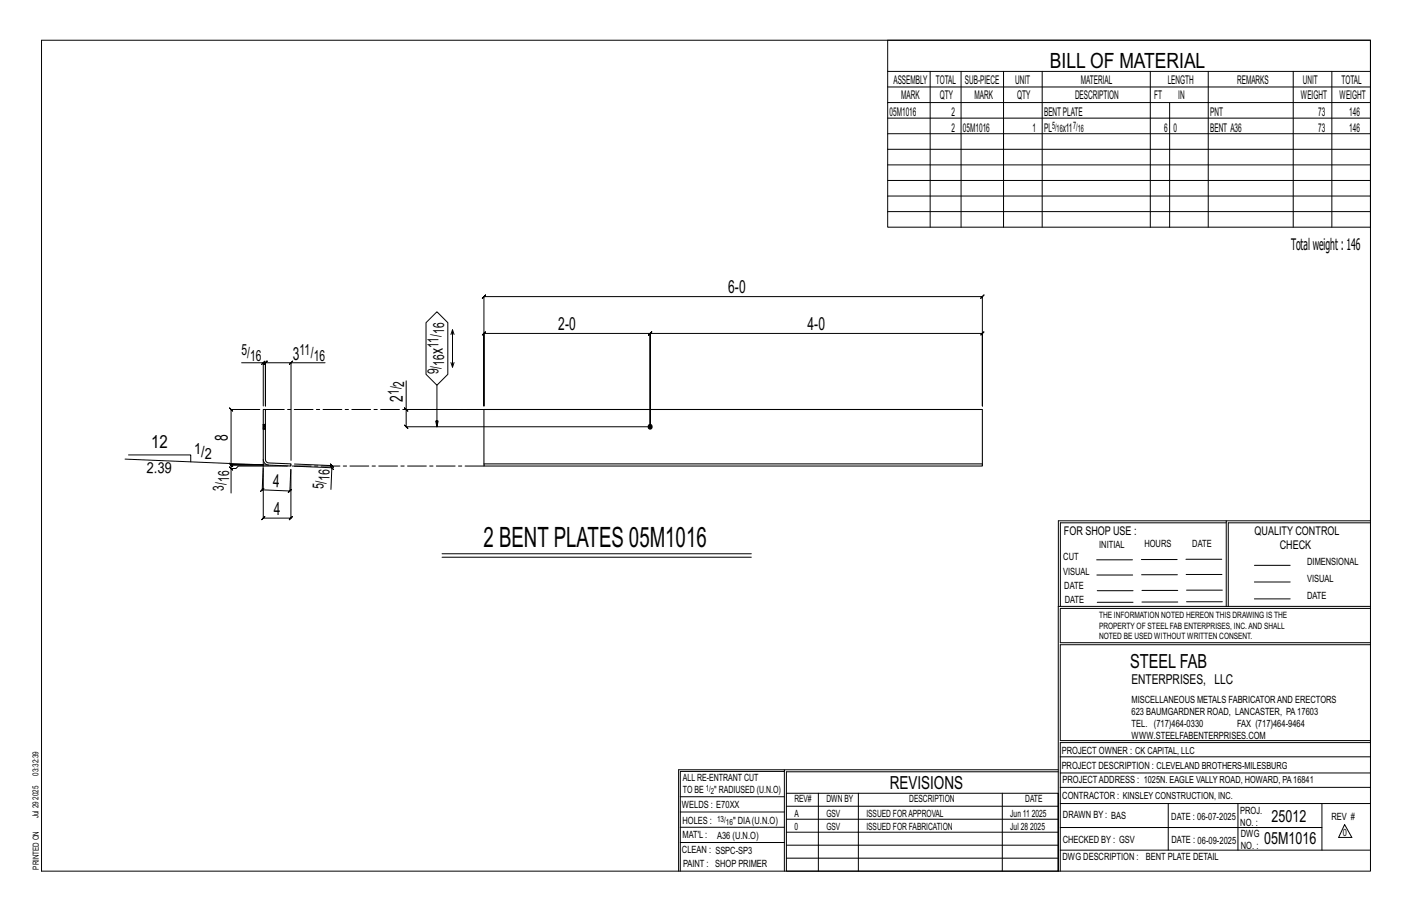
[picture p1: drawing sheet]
<svg xmlns="http://www.w3.org/2000/svg" width="432mm" height="279mm" viewBox="0 0 432 279" stroke-linecap="round" stroke-linejoin="round" font-family="sans-serif">
<defs><g id="words">
<text font-size="8.6" x="147.9" y="167.3">2 BENT PLATES 05M1016</text>
<text font-size="6.4" x="321.1" y="20.7">BILL OF MATERIAL</text>
<text font-size="5.9" x="345.6" y="204.1">STEEL FAB</text>
<g font-size="5.5">
<text x="222.7" y="89.7">6-0</text>
<text x="170.7" y="100.9">2-0</text>
<text x="247" y="100.9">4-0</text>
<text x="89.5" y="109.9">3</text>
<text x="135.4" y="108.3" transform="rotate(-90 135.4 108.3)">x</text>
<text x="123.2" y="122.8" transform="rotate(-90 123.2 122.8)">2</text>
<text x="46.2" y="137">12</text>
<text x="69.7" y="134.7" transform="rotate(-90 69.7 134.7)">8</text>
<text x="83.4" y="148.9" transform="rotate(2 83.4 148.9)">4</text>
<text x="83.7" y="157.4">4</text>
<text x="272.2" y="241.1">REVISIONS</text>
</g>
<g font-size="5.1">
<text x="388.9" y="251.3">25012</text>
<text x="386.6" y="258.1">05M1016</text>
</g>
<text font-size="4.9" x="394.8" y="76.4">Totalweight : 146</text>
<g font-size="4.7">
<text x="134.1" y="106.5" transform="rotate(-90 134.1 106.5)">11/</text>
<text x="135.8" y="102.1" transform="rotate(-90 135.8 102.1)">16</text>
<text x="73.9" y="108.7">5/</text>
<text x="76.5" y="110.3">16</text>
<text x="91.6" y="108.7">11/</text>
<text x="95.9" y="110.3">16</text>
<text x="135.8" y="111.8" transform="rotate(-90 135.8 111.8)">16</text>
<text x="123.6" y="118.2" transform="rotate(-90 123.6 118.2)">2</text>
<text x="134.1" y="114.4" transform="rotate(-90 134.1 114.4)">9/</text>
<text x="122" y="120.8" transform="rotate(-90 122 120.8)">1/</text>
<text x="59.4" y="138.7">1/</text>
<text x="62.7" y="140.4">2</text>
<text x="44.8" y="144.5" transform="rotate(2 44.8 144.5)">2.39</text>
<text x="68.4" y="150" transform="rotate(-90 68.4 150)">3/</text>
<text x="70.1" y="147.3" transform="rotate(-90 70.1 147.3)">16</text>
<text x="99" y="149.5" transform="rotate(-88 99 149.5)">5/</text>
<text x="100.7" y="147" transform="rotate(-88 100.7 147)">16</text>
</g>
<text font-size="4.2" x="346" y="209.1">ENTERPRISES, LLC</text>
<g font-size="3.7">
<text x="273.2" y="25.6">ASSEMBLY</text>
<text x="286.2" y="25.6">TOTAL</text>
<text x="295.1" y="25.6">SUB-PIECE</text>
<text x="310.4" y="25.6">UNIT</text>
<text x="330.5" y="25.6">MATERIAL</text>
<text x="357.1" y="25.6">LENGTH</text>
<text x="378.3" y="25.6">REMARKS</text>
<text x="398.4" y="25.6">UNIT</text>
<text x="410.2" y="25.6">TOTAL</text>
<text x="272.1" y="35.5">05M1016</text>
<text x="275.6" y="30.4">MARK</text>
<text x="287.4" y="30.4">QTY</text>
<text x="290.9" y="35.5">2</text>
<text x="298" y="30.4">MARK</text>
<text x="311" y="30.4">QTY</text>
<text x="319.3" y="35.5">BENTPLATE</text>
<text x="328.7" y="30.4">DESCRIPTION</text>
<text x="353" y="30.4">FT</text>
<text x="360.3" y="30.4">IN</text>
<text x="370.1" y="35.5">PNT</text>
<text x="397.8" y="30.4">WEIGHT</text>
<text x="403.2" y="35.5">73</text>
<text x="409.6" y="30.4">WEIGHT</text>
<text x="412.6" y="35.5">146</text>
<text x="290.9" y="40.2">2</text>
<text x="294.5" y="40.2">05M1016</text>
<text x="315.8" y="40.2">1</text>
<text x="319.3" y="40.2">PL</text>
<text x="325" y="40.2">x11</text>
<text x="356" y="40.2">6</text>
<text x="358.9" y="40.2">0</text>
<text x="370.1" y="40.2">BENT A36</text>
<text x="403.2" y="40.2">73</text>
<text x="412.6" y="40.2">146</text>
<text x="325.3" y="163.4">FOR SHOP USE :</text>
<text x="383.7" y="163.4">QUALITY CONTROL</text>
<text x="391.4" y="167.8">CHECK</text>
</g>
<g font-size="3.1">
<text x="321.7" y="39.4">5/</text>
<text x="323.1" y="40.5">16</text>
<text x="328.2" y="39.4">7/</text>
<text x="329.6" y="40.5">16</text>
<text x="336.2" y="167.4">INITIAL</text>
<text x="350" y="167.1">HOURS</text>
<text x="364.6" y="167.2">DATE</text>
<text x="325.2" y="171.3">CUT</text>
<text x="399.8" y="172.8">DIMENSIONAL</text>
<text x="325.1" y="175.8">VISUAL</text>
<text x="399.8" y="177.9">VISUAL</text>
<text x="325.5" y="180">DATE</text>
<text x="325.7" y="184.4">DATE</text>
<text x="399.8" y="183.1">DATE</text>
<text x="346" y="215">MISCELLANEOUS METALS FABRICATORAND ERECTORS</text>
<text x="346" y="218.6">623 BAUMGARDNER ROAD, LANCASTER, PA17603</text>
<text x="346" y="225.8">WWW.STEELFABENTERPRISES.COM</text>
<text x="346" y="222.2">TEL. (717)464-0330</text>
<text x="378.3" y="222.2">FAX (717)464-9464</text>
<text x="324.7" y="230.5">PROJECT OWNER : CK CAPITAL, LLC</text>
<text x="208.8" y="238.8">ALL RE-ENTRANT CUT</text>
<text x="324.7" y="235.1">PROJECT DESCRIPTION : CLEVELAND BROTHERS-MILESBURG</text>
<text x="324.9" y="239.5">PROJECTADDRESS : 1025N. EAGLE VALLY ROAD, HOWARD, PA16841</text>
<text x="208.8" y="242.5">TO BE</text>
<text x="218.4" y="242.5">&quot; RADIUSED (U.N.O)</text>
<text x="242.9" y="245.3">REV#</text>
<text x="252.7" y="245.3">DWN BY</text>
<text x="278.1" y="245.3">DESCRIPTION</text>
<text x="313.5" y="245.3">DATE</text>
<text x="324.9" y="244.2">CONTRACTOR : KINSLEY CONSTRUCTION, INC.</text>
<text x="208.5" y="247">WELDS : E70XX</text>
<text x="208.7" y="251.7">HOLES :</text>
<text x="224.2" y="251.8">&quot; DIA(U.N.O)</text>
<text x="242.9" y="249.9">A</text>
<text x="252.7" y="249.9">GSV</text>
<text x="264.9" y="249.9">ISSUED FORAPPROVAL</text>
<text x="309" y="249.9">Jun 11</text>
<text x="315.5" y="249.9">2025</text>
<text x="325.1" y="250">DRAWN BY : BAS</text>
<text x="358.2" y="250.5">DATE : 06-07-2025</text>
<text x="379.3" y="248.9">PROJ.</text>
<text x="407.2" y="250.5">REV #</text>
<text x="208.7" y="256.3">MAT'L :</text>
<text x="219.3" y="256.4">A36 (U.N.O)</text>
<text x="242.9" y="253.8">0</text>
<text x="252.7" y="253.8">GSV</text>
<text x="264.9" y="253.8">ISSUED FOR FABRICATION</text>
<text x="309" y="253.8">Jul 28</text>
<text x="315" y="253.8">2025</text>
<text x="325" y="257.6">CHECKED BY : GSV</text>
<text x="358.3" y="257.7">DATE : 06-09-2025</text>
<text x="379.3" y="252.5">NO. :</text>
<text x="379.5" y="255.9">DWG</text>
<text x="410.6" y="255.5">0</text>
<text x="208.6" y="260.7">CLEAN : SSPC-SP3</text>
<text x="324.9" y="262.9">DWG DESCRIPTION :</text>
<text x="350.4" y="263">BENT PLATE DETAIL</text>
<text x="379.5" y="259.5">NO. :</text>
<text x="208.9" y="265">PAINT : SHOP PRIMER</text>
</g>
<g font-size="2.7">
<text x="336.1" y="189">THE INFORMATION NOTED HEREON THIS DRAWING IS THE</text>
<text x="336.1" y="195.4">NOTED BE USED WITHOUT WRITTEN CONSENT.</text>
<text x="336.1" y="192.2">PROPERTY OF STEEL FAB ENTERPRISES, INC.AND SHALL</text>
</g>
<g font-size="2.6">
<text x="215.9" y="241.8">1/</text>
<text x="217.4" y="242.7">2</text>
<text x="219.3" y="251.1">13/</text>
<text x="222" y="252.1">16</text>
</g>
<g font-size="2.5">
<text x="11.7" y="237.1" transform="rotate(-90 11.7 237.1)">03:32:39</text>
<text x="11.8" y="244.4" transform="rotate(-90 11.8 244.4)">2025</text>
<text x="11.8" y="250.1" transform="rotate(-90 11.8 250.1)">Jul 29</text>
<text x="11.9" y="265.8" transform="rotate(-90 11.9 265.8)">PRINTED ON</text>
</g>
</g></defs>
<g fill="none" stroke="#000" stroke-width=".31">
<path d="M12.7 12.3h406.4v254h-406.4zM271.5 12.3h147.6v57.2h-147.6zM271.5 21.8h147.6M271.5 26.6h147.6M271.5 31.4h147.6M271.5 36.1h147.6M284.5 21.8v47.7M293.9 21.8v47.7M306.9 21.8v47.7M318.7 21.8v47.7M351.8 21.8v47.7M357.7 31.4v38.1"/>
<path d="M369.5 21.8v47.7M395.5 21.8v47.7M407.3 21.8v47.7M271.5 40.9h147.6M271.5 45.6h147.6M271.5 50.4h147.6M271.5 55.2h147.6M271.5 59.9h147.6M271.5 64.7h147.6M130.3 98.6l3.3-3.3 3.3 3.3v15.8l-3.3 3.4-3.3-3.4zM148 90.7l-.5 .5 1-1-.5 .5h152.4l-.5 .5 1-1-.5 .5v33.4v-22.2l.5-.5-1 1 .5-.5h-101.6l.5-.5-1 1 .5-.5v28.6v-28.6l.5-.5-1 1 .5-.5h-50.8l.5-.5-1 1 .5-.5v22.2zM73.9 110.9h6.6v13.2"/>
<path d="M80.5 110.9l.5-.5-1 1zM80.5 110.9h.7l-.5 .5 1-1-.5 .5v13.2v-13.2l-.5 .5 1-1-.5 .5h7.8M89 110.9l.5-.5-1 1zM99.4 110.9h-10.4v29.8M124.2 116.4v8.8h22.7M133.6 117.8v12.7l-.4-1.8h.8l-.4 1.8M137.9 110.8l.5 1.4 .5-1.4M138.4 100.8l-.5 1.4M138.9 102.2l-.5-1.4v11.4M39.3 139.1h19v2.1M79.4 125.2h-8.7l-.5-.5 1 1-.5-.5v16.9l-.5-.5 1 1-.5-.5h9.8h-9.8l-.5-.5 1 1-.5-.5v1.1M123.7 124.7l1 1z"/>
<path d="M124.2 125.2v5.3l-.5-.5 1 1-.5-.5h74.6M38.2 140.3l42.3 1.8-.3 7.6-.5 .5 1-.9-.5 .4 8.4 .4-.5 .5 1.1-1-.6 .5 .3-6.6M70.2 142.7l1 1zM80.5 143.2v15.2l-.5 .5 1-1-.5 .5h8.5l-.5 .5 1-1-.5 .5v-14.9M87.9 142.5h-15l-.7 .7h-1.5v7.5M90 142.5l11.5 .5-.3 6.6M90.1 141.8l11.4 .5-.5-.5 1 1-.5-.5v.7M101 142.5l1 1zM375 159.8h-50.7v25.6M375 159.2h-51.3l-.1 107.1M419.1 159.2h-44.1v26.2M419.1 159.8h-43.5v25.6"/>
<path d="M135.2 169.3h94.6M135.2 170.3h94.6M335.4 171.1h10.9M335.4 175.8h11M349 171h11M349.1 175.7h11M362.7 171h10.9M362.7 175.6h11M383.6 172.8h11M383.6 177.9h11M323.7 185.4h95.4M335.5 184.1h11"/>
<path d="M335.5 180.6h11M349.2 184h11M349.2 180.5h11M362.9 180.4h10.9M362.9 184h10.9M383.6 183.1h11M419.1 186h-94.9v10.5h94.9M419.1 197.1h-94.9v29.3h94.9v.6h-94.9v39.3M239.9 235.8h-31.9v30.5M239.9 235.3h-32.4v31M323.6 235.3h-83.7v31M323.6 235.9h-83.1v6.6"/>
<path d="M324.2 236.3h94.9M324.2 231.4h94.9M208 252.9h31.9M208 257.5h31.9M208 243.6h31.9M208 248.2h31.9M240.5 242.5h83.1v23.8h-83.1zM240.5 258.4h83.1M240.5 254.4h83.1M240.5 250.4h83.1M240.5 246.5h83.1M250.3 242.5v23.8"/>
<path d="M262.5 242.5v23.8M306.5 242.5v23.8M324.2 253h80.1M324.2 245.6h94.9M324.2 259.9h94.9M324.2 240.7h94.9M357.3 245.6v14.3M378.6 245.6v14.3M404.3 245.6v14.3M411.2 252.1l2.2 3.9h-4zM240.5 262.3h83.1"/>
</g>
<circle cx="198.8" cy="130.5" r=".68" fill="#000" stroke="#000" stroke-width=".31"/>
<path d="M80.5 129.7h.1M80.5 131.2h.1M80.5 125.2h.7l.1 15.8 .9 .5 6.8 .3v.7l-6.8-.3-.9-.3-.6-.6-.2-.8zM81.2 129.7h.1M81.2 131.2h.1M148 141.8h152.4v.7h-152.4zM148 141.8v-16.6h152.4v16.6" fill="none" stroke="#000" stroke-width=".32"/>
<path d="M80.5 130.3v-.2h.7v.2M80.5 130.1v-.2h.7v.2M80.5 129.9h.7M80.5 129.8v-.1M80.5 131.2v-.1M80.5 131l.7 .2M80.5 130.8v.2l.7 .1M80.5 130.6v.2h.7v.2M80.5 131.2h.7M81.2 129.7h-.7M81.2 129.7v.1M81.2 130.6v-.3h-.7v.3h.7v.2" fill="none" stroke="#000" stroke-width=".31" stroke-dasharray="2 1.4"/>
<path d="M81.2 125.2h66.8M80.5 140.5v1.6l1.7 .1M148 142.5h-59" fill="none" stroke="#000" stroke-width=".31" stroke-dasharray="5.8 1 1 1"/>
<use href="#words"/>
</svg>
